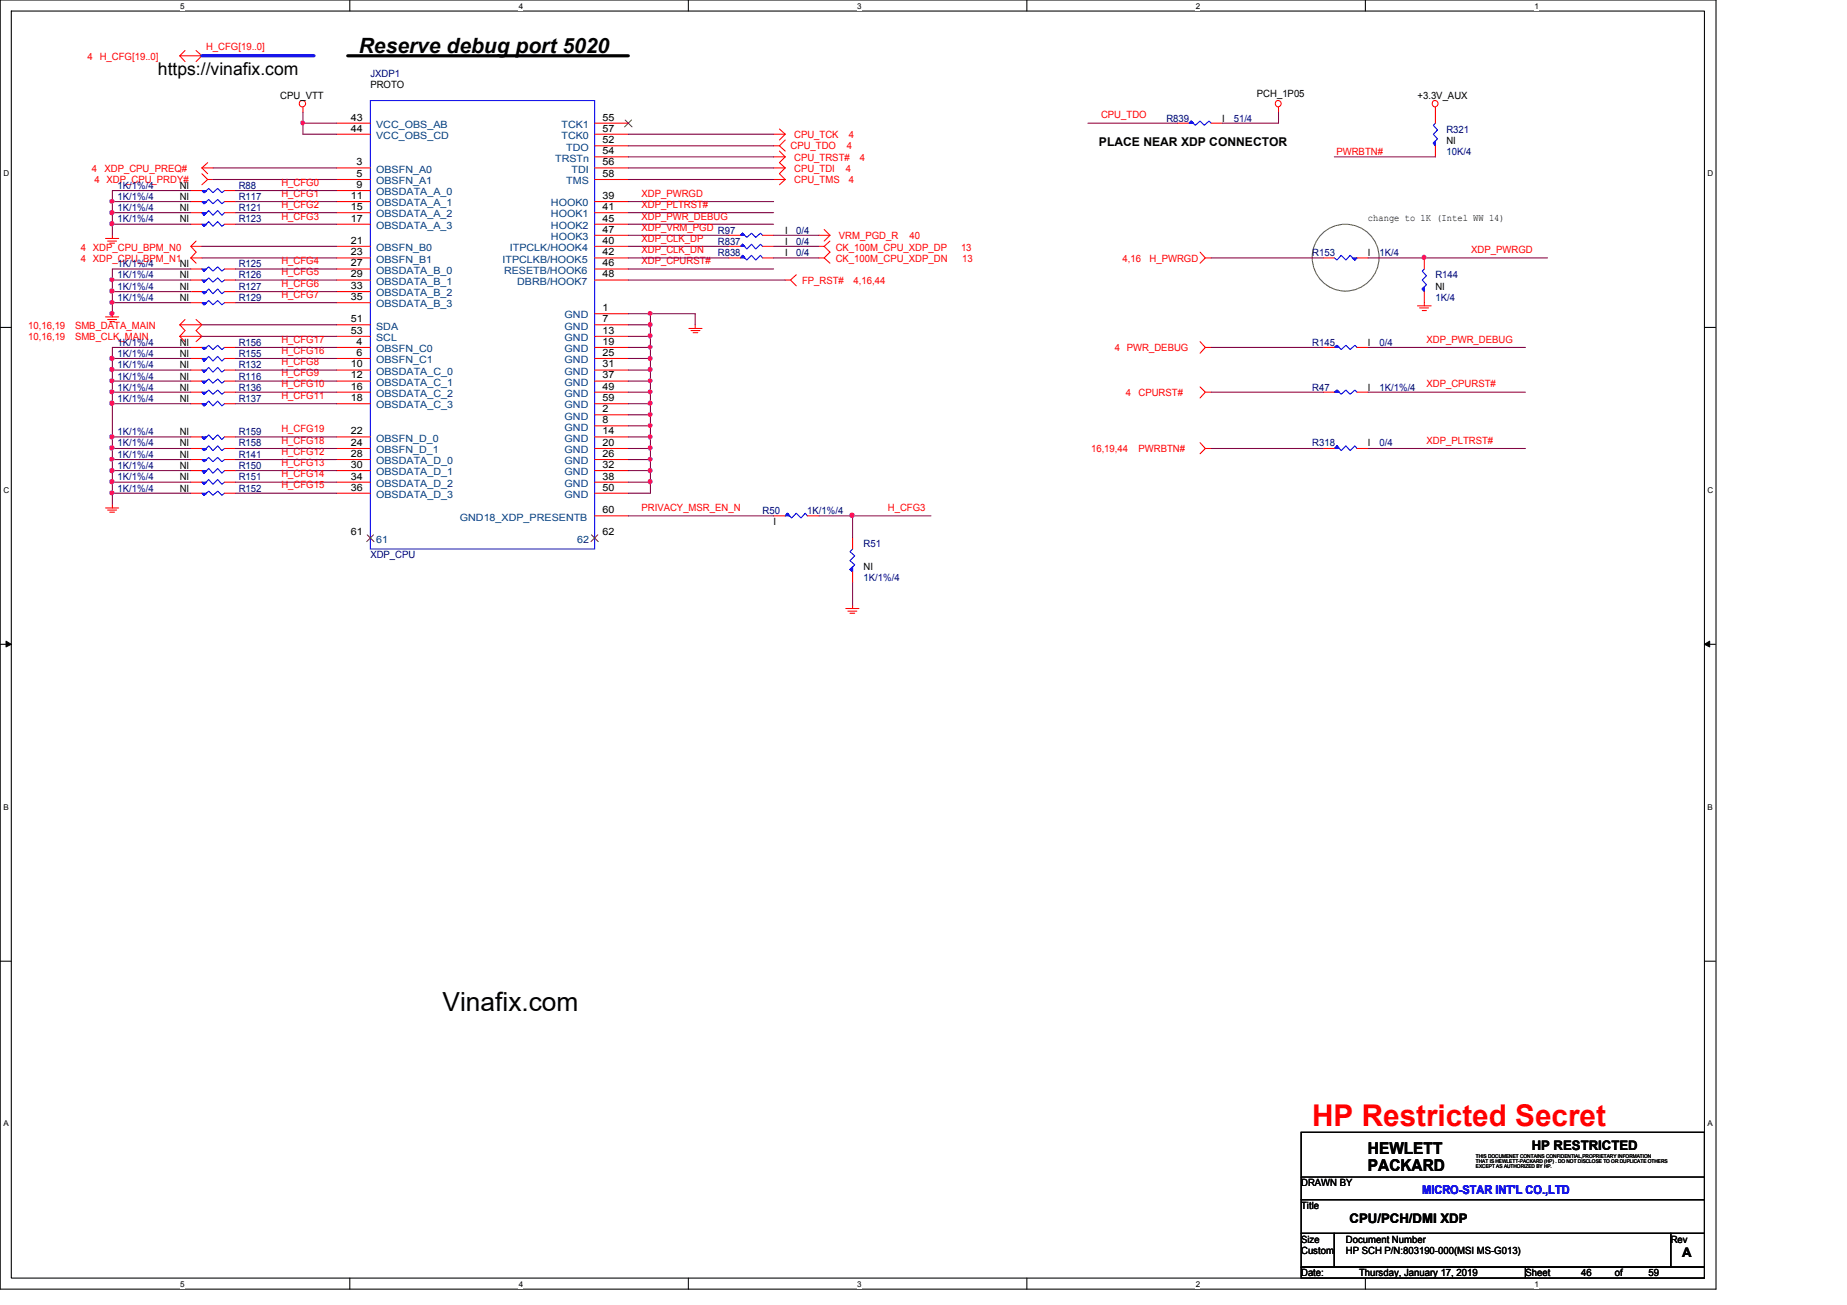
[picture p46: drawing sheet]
<svg xmlns="http://www.w3.org/2000/svg" width="297mm" height="210mm" viewBox="0 0 297 210" stroke-linecap="round" stroke-linejoin="round" font-family="sans-serif">
<defs><g id="words">
<text font-size="4.8" fill="#f00" x="211" y="181.2">HP Restricted Secret</text>
<text font-size="4.2" x="71.2" y="162.6">Vinafix.com</text>
<text font-size="3.4" x="57.7" y="8.6">Reserve debug port 5020</text>
<text font-size="2.8" x="25.4" y="12.1">https://vinafix.com</text>
<g font-size="2.6">
<text x="220" y="185.7">HEWLETT</text>
<text x="220" y="188.4">PACKARD</text>
</g>
<g font-size="2.1">
<text x="246.3" y="184.9">HP RESTRICTED</text>
<text x="217" y="196.8">CPU/PCH/DMI XDP</text>
<text x="270.5" y="202.2">A</text>
</g>
<text font-size="1.9" x="176.7" y="23.5">PLACE NEAR XDP CONNECTOR</text>
<text font-size="1.9" fill="#00f" x="228.7" y="192.1">MICRO-STAR INT'L CO.,LTD</text>
<g font-size="1.6" fill="#f00">
<text x="14.1" y="9.7">4 H_CFG[19..0]</text>
<text x="33.1" y="8">H_CFG[19..0]</text>
<text x="127.7" y="22.3">CPU_TCK</text>
<text x="136.5" y="22.3">4</text>
<text x="177.1" y="19">CPU_TDO</text>
<text x="14.8" y="27.7">4</text>
<text x="15.2" y="29.5">4 XDP_CPU_PRDY#</text>
<text x="16.8" y="27.7">XDP_CPU_PREQ#</text>
<text x="45.3" y="29.9">H_CFG0</text>
<text x="127.1" y="24">CPU_TDO</text>
<text x="127.7" y="25.8">CPU_TRST#</text>
<text x="127.7" y="27.7">CPU_TDI</text>
<text x="127.7" y="29.5">CPU_TMS</text>
<text x="136" y="27.7">4</text>
<text x="136.2" y="24">4</text>
<text x="136.5" y="29.5">4</text>
<text x="138.3" y="25.8">4</text>
<text x="214.9" y="24.9">PWRBTN#</text>
<text x="45.3" y="31.7">H_CFG1</text>
<text x="45.3" y="33.4">H_CFG2</text>
<text x="45.3" y="35.3">H_CFG3</text>
<text x="103.2" y="35.3">XDP_PWR_DEBUG</text>
<text x="103.2" y="31.7">XDP_PWRGD</text>
<text x="103.2" y="33.4">XDP_PLTRST#</text>
<text x="13" y="40.3">4 XDP_CPU_BPM_N0</text>
<text x="103.2" y="37.1">XDP_VRM_PGD</text>
<text x="103.2" y="38.9">XDP_CLK_DP</text>
<text x="103.2" y="40.7">XDP_CLK_DN</text>
<text x="134.4" y="40.3">CK_100M_CPU_XDP_DP</text>
<text x="134.9" y="38.4">VRM_PGD_R</text>
<text x="146.3" y="38.4">40</text>
<text x="154.6" y="40.3">13</text>
<text x="236.6" y="40.7">XDP_PWRGD</text>
<text x="13" y="42.1">4 XDP_CPU_BPM_N1</text>
<text x="45.3" y="44.3">H_CFG5</text>
<text x="45.3" y="46.1">H_CFG6</text>
<text x="45.3" y="42.5">H_CFG4</text>
<text x="45.3" y="47.9">H_CFG7</text>
<text x="103.2" y="42.5">XDP_CPURST#</text>
<text x="129" y="45.7">FP_RST#</text>
<text x="134.4" y="42.1">CK_100M_CPU_XDP_DN</text>
<text x="137.3" y="45.7">4,16,44</text>
<text x="154.7" y="42.1">13</text>
<text x="180.5" y="42.1">4,16</text>
<text x="184.9" y="42.1">H_PWRGD</text>
<text x="4.5" y="52.9">10,16,19</text>
<text x="12.1" y="52.9">SMB_DATA_MAIN</text>
<text x="4.5" y="54.7">10,16,19</text>
<text x="12.1" y="54.7">SMB_CLK_MAIN</text>
<text x="45.3" y="58.8">H_CFG8</text>
<text x="45.3" y="56.9">H_CFG16</text>
<text x="45.3" y="55.1">H_CFG17</text>
<text x="179.3" y="56.5">4 PWR_DEBUG</text>
<text x="229.4" y="55.1">XDP_PWR_DEBUG</text>
<text x="45.3" y="60.5">H_CFG9</text>
<text x="45.3" y="62.3">H_CFG10</text>
<text x="45.3" y="64.2">H_CFG11</text>
<text x="181.1" y="63.8">4</text>
<text x="183.1" y="63.8">CPURST#</text>
<text x="229.4" y="62.3">XDP_CPURST#</text>
<text x="45.3" y="71.4">H_CFG18</text>
<text x="45.3" y="69.5">H_CFG19</text>
<text x="229.4" y="71.4">XDP_PLTRST#</text>
<text x="45.3" y="74.9">H_CFG13</text>
<text x="45.3" y="76.8">H_CFG14</text>
<text x="45.3" y="73.2">H_CFG12</text>
<text x="175.5" y="72.7">16,19,44</text>
<text x="183.1" y="72.7">PWRBTN#</text>
<text x="45.3" y="78.6">H_CFG15</text>
<text x="103.2" y="82.2">PRIVACY_MSR_EN_N</text>
<text x="142.8" y="82.2">H_CFG3</text>
</g>
<g font-size="1.6">
<text x="45.1" y="15.9">CPU_VTT</text>
<text x="59.6" y="14.1">PROTO</text>
<text x="202.1" y="15.6">PCH_1P05</text>
<text x="228" y="15.9">+3.3V_AUX</text>
<text x="56.4" y="19.4">43</text>
<text x="56.4" y="21.2">44</text>
<text x="96.9" y="19.4">55</text>
<text x="96.9" y="21.2">57</text>
<text x="96.9" y="23">52</text>
<text x="196.6" y="19.6">I</text>
<text x="232.6" y="23.1">NI</text>
<text x="57.4" y="26.6">3</text>
<text x="57.4" y="28.4">5</text>
<text x="96.9" y="24.8">54</text>
<text x="96.9" y="28.4">58</text>
<text x="96.9" y="26.6">56</text>
<text x="28.9" y="30.4">NI</text>
<text x="28.9" y="32.2">NI</text>
<text x="28.9" y="34">NI</text>
<text x="28.9" y="35.7">NI</text>
<text x="56.4" y="32">11</text>
<text x="56.4" y="33.8">15</text>
<text x="56.4" y="35.6">17</text>
<text x="57.4" y="30.2">9</text>
<text x="96.9" y="32">39</text>
<text x="96.9" y="33.8">41</text>
<text x="96.9" y="35.6">45</text>
<text x="220" y="35.6">change to 1K (Intel WW 14)</text>
<text x="56.4" y="39.2">21</text>
<text x="56.4" y="41.1">23</text>
<text x="96.9" y="37.4">47</text>
<text x="96.9" y="39.2">40</text>
<text x="96.9" y="41.1">42</text>
<text x="126.3" y="37.6">I</text>
<text x="126.3" y="41.1">I</text>
<text x="126.3" y="39.4">I</text>
<text x="220" y="41.1">I</text>
<text x="28.9" y="43">NI</text>
<text x="28.9" y="44.8">NI</text>
<text x="28.9" y="46.6">NI</text>
<text x="56.4" y="42.8">27</text>
<text x="56.4" y="44.6">29</text>
<text x="56.4" y="46.5">33</text>
<text x="96.9" y="44.6">48</text>
<text x="96.9" y="42.8">46</text>
<text x="230.8" y="46.6">NI</text>
<text x="28.9" y="48.4">NI</text>
<text x="56.4" y="51.8">51</text>
<text x="56.4" y="53.7">53</text>
<text x="56.4" y="48.3">35</text>
<text x="96.9" y="50">1</text>
<text x="96.9" y="51.8">7</text>
<text x="96.9" y="53.7">13</text>
<text x="28.9" y="55.6">NI</text>
<text x="28.9" y="57.4">NI</text>
<text x="28.9" y="59.2">NI</text>
<text x="56.4" y="59.1">10</text>
<text x="57.4" y="55.5">4</text>
<text x="57.4" y="57.2">6</text>
<text x="96.9" y="55.5">19</text>
<text x="96.9" y="57.2">25</text>
<text x="96.9" y="59.1">31</text>
<text x="220" y="55.6">I</text>
<text x="28.9" y="61">NI</text>
<text x="28.9" y="64.6">NI</text>
<text x="28.9" y="62.8">NI</text>
<text x="56.4" y="60.9">12</text>
<text x="56.4" y="62.7">16</text>
<text x="56.4" y="64.5">18</text>
<text x="96.9" y="60.9">37</text>
<text x="96.9" y="62.7">49</text>
<text x="96.9" y="64.5">59</text>
<text x="220" y="62.8">I</text>
<text x="28.9" y="71.8">NI</text>
<text x="28.9" y="70">NI</text>
<text x="56.4" y="69.8">22</text>
<text x="56.4" y="71.7">24</text>
<text x="96.9" y="66.3">2</text>
<text x="96.9" y="68.1">8</text>
<text x="96.9" y="69.8">14</text>
<text x="96.9" y="71.7">20</text>
<text x="220" y="71.8">I</text>
<text x="28.9" y="73.7">NI</text>
<text x="28.9" y="75.4">NI</text>
<text x="28.9" y="77.2">NI</text>
<text x="56.4" y="73.5">28</text>
<text x="56.4" y="75.3">30</text>
<text x="56.4" y="77.1">34</text>
<text x="96.9" y="73.5">26</text>
<text x="96.9" y="75.3">32</text>
<text x="96.9" y="77.1">38</text>
<text x="28.9" y="79.1">NI</text>
<text x="56.4" y="78.9">36</text>
<text x="96.9" y="78.9">50</text>
<text x="96.9" y="82.5">60</text>
<text x="56.4" y="86.1">61</text>
<text x="96.9" y="86.1">62</text>
<text x="124.4" y="84.5">I</text>
<text x="138.9" y="91.7">NI</text>
<text x="209.3" y="190.8">DRAWN BY</text>
<text x="209.2" y="194.5">Title</text>
<text x="209.2" y="199.9">Size</text>
<text x="209.3" y="201.7">Custom</text>
<text x="216.4" y="199.9">Document Number</text>
<text x="216.4" y="201.7">HP SCH P/N:803190-000(MSI MS-G013)</text>
<text x="268.7" y="199.9">Rev</text>
<text x="209.3" y="205.3">Date:</text>
<text x="218.6" y="205.3">Thursday, January 17, 2019</text>
<text x="245.3" y="205.3">Sheet</text>
<text x="254.3" y="205.3">46</text>
<text x="259.7" y="205.3">of</text>
<text x="265.1" y="205.3">59</text>
</g>
<g font-size="1.6" fill="#000080">
<text x="59.6" y="12.4">JXDP1</text>
<text x="187.6" y="19.6">R839</text>
<text x="198.4" y="19.6">51/4</text>
<text x="232.6" y="21.3">R321</text>
<text x="232.6" y="25">10K/4</text>
<text x="18.9" y="30.4">1K/1%/4</text>
<text x="18.9" y="32.2">1K/1%/4</text>
<text x="18.9" y="34">1K/1%/4</text>
<text x="18.9" y="35.7">1K/1%/4</text>
<text x="38.4" y="30.4">R88</text>
<text x="38.4" y="32.2">R117</text>
<text x="38.4" y="34">R121</text>
<text x="38.4" y="35.7">R123</text>
<text x="115.4" y="37.6">R97</text>
<text x="115.4" y="41.1">R838</text>
<text x="115.4" y="39.4">R837</text>
<text x="128.1" y="37.6">0/4</text>
<text x="128.1" y="41.1">0/4</text>
<text x="128.1" y="39.4">0/4</text>
<text x="211" y="41.1">R153</text>
<text x="221.9" y="41.1">1K/4</text>
<text x="18.9" y="43">1K/1%/4</text>
<text x="18.9" y="44.8">1K/1%/4</text>
<text x="18.9" y="46.6">1K/1%/4</text>
<text x="38.4" y="43">R125</text>
<text x="38.4" y="44.8">R126</text>
<text x="38.4" y="46.6">R127</text>
<text x="230.8" y="44.8">R144</text>
<text x="18.9" y="48.4">1K/1%/4</text>
<text x="38.4" y="48.4">R129</text>
<text x="230.8" y="48.4">1K/4</text>
<text x="18.9" y="55.6">1K/1%/4</text>
<text x="18.9" y="57.4">1K/1%/4</text>
<text x="18.9" y="59.2">1K/1%/4</text>
<text x="38.4" y="55.6">R156</text>
<text x="38.4" y="57.4">R155</text>
<text x="38.4" y="59.2">R132</text>
<text x="211" y="55.6">R145</text>
<text x="221.9" y="55.6">0/4</text>
<text x="18.9" y="61">1K/1%/4</text>
<text x="18.9" y="64.6">1K/1%/4</text>
<text x="18.9" y="62.8">1K/1%/4</text>
<text x="38.4" y="61">R116</text>
<text x="38.4" y="64.6">R137</text>
<text x="38.4" y="62.8">R136</text>
<text x="211" y="62.8">R47</text>
<text x="221.9" y="62.8">1K/1%/4</text>
<text x="18.9" y="71.8">1K/1%/4</text>
<text x="18.9" y="70">1K/1%/4</text>
<text x="38.4" y="71.8">R158</text>
<text x="38.4" y="70">R159</text>
<text x="211" y="71.8">R318</text>
<text x="221.9" y="71.8">0/4</text>
<text x="18.9" y="73.7">1K/1%/4</text>
<text x="18.9" y="75.4">1K/1%/4</text>
<text x="18.9" y="77.2">1K/1%/4</text>
<text x="38.4" y="73.7">R141</text>
<text x="38.4" y="75.4">R150</text>
<text x="38.4" y="77.2">R151</text>
<text x="18.9" y="79.1">1K/1%/4</text>
<text x="38.4" y="79.1">R152</text>
<text x="122.6" y="82.6">R50</text>
<text x="129.8" y="82.6">1K/1%/4</text>
<text x="59.6" y="89.8">XDP_CPU</text>
<text x="138.9" y="88.1">R51</text>
<text x="138.9" y="93.5">1K/1%/4</text>
</g>
<g font-size="1.6" fill="#004080">
<text x="60.5" y="20.6">VCC_OBS_AB</text>
<text x="60.5" y="22.4">VCC_OBS_CD</text>
<text x="90.3" y="20.6">TCK1</text>
<text x="90.3" y="22.4">TCK0</text>
<text x="60.5" y="27.8">OBSFN_A0</text>
<text x="60.5" y="29.6">OBSFN_A1</text>
<text x="89.3" y="26">TRSTn</text>
<text x="91.1" y="24.2">TDO</text>
<text x="91.1" y="29.6">TMS</text>
<text x="91.9" y="27.8">TDI</text>
<text x="60.5" y="31.4">OBSDATA_A_0</text>
<text x="60.5" y="33.2">OBSDATA_A_1</text>
<text x="60.5" y="35">OBSDATA_A_2</text>
<text x="88.6" y="33.2">HOOK0</text>
<text x="88.6" y="35">HOOK1</text>
<text x="60.5" y="36.8">OBSDATA_A_3</text>
<text x="60.5" y="40.4">OBSFN_B0</text>
<text x="82" y="40.4">ITPCLK/HOOK4</text>
<text x="88.6" y="36.8">HOOK2</text>
<text x="88.6" y="38.6">HOOK3</text>
<text x="60.5" y="42.2">OBSFN_B1</text>
<text x="60.5" y="44">OBSDATA_B_0</text>
<text x="60.5" y="45.8">OBSDATA_B_1</text>
<text x="60.5" y="47.7">OBSDATA_B_2</text>
<text x="80.8" y="42.2">ITPCLKB/HOOK5</text>
<text x="81.1" y="44">RESETB/HOOK6</text>
<text x="83.2" y="45.8">DBRB/HOOK7</text>
<text x="60.5" y="53">SDA</text>
<text x="60.5" y="49.4">OBSDATA_B_3</text>
<text x="90.8" y="51.2">GND</text>
<text x="90.8" y="53">GND</text>
<text x="60.5" y="54.9">SCL</text>
<text x="60.5" y="56.6">OBSFN_C0</text>
<text x="60.5" y="58.4">OBSFN_C1</text>
<text x="90.8" y="54.9">GND</text>
<text x="90.8" y="56.6">GND</text>
<text x="90.8" y="58.4">GND</text>
<text x="60.5" y="60.3">OBSDATA_C_0</text>
<text x="60.5" y="62.1">OBSDATA_C_1</text>
<text x="60.5" y="63.8">OBSDATA_C_2</text>
<text x="60.5" y="65.7">OBSDATA_C_3</text>
<text x="90.8" y="60.3">GND</text>
<text x="90.8" y="62.1">GND</text>
<text x="90.8" y="63.8">GND</text>
<text x="90.8" y="65.7">GND</text>
<text x="60.5" y="71">OBSFN_D_0</text>
<text x="90.8" y="67.5">GND</text>
<text x="90.8" y="69.3">GND</text>
<text x="90.8" y="71">GND</text>
<text x="60.5" y="72.9">OBSFN_D_1</text>
<text x="60.5" y="74.7">OBSDATA_D_0</text>
<text x="60.5" y="76.5">OBSDATA_D_1</text>
<text x="90.8" y="72.9">GND</text>
<text x="90.8" y="74.7">GND</text>
<text x="90.8" y="76.5">GND</text>
<text x="60.5" y="78.3">OBSDATA_D_2</text>
<text x="60.5" y="80.1">OBSDATA_D_3</text>
<text x="74" y="83.7">GND18_XDP_PRESENTB</text>
<text x="90.8" y="78.3">GND</text>
<text x="90.8" y="80.1">GND</text>
<text x="60.5" y="87.3">61</text>
<text x="92.8" y="87.3">62</text>
</g>
<g font-size="1.3">
<text x="29" y="1.4">5</text>
<text x="83.4" y="1.4">4</text>
<text x="137.9" y="1.4">3</text>
<text x="192.3" y="1.4">2</text>
<text x="246.8" y="1.4">1</text>
<text x=".5" y="28.4">D</text>
<text x="274.6" y="28.4">D</text>
<text x=".5" y="79.2">C</text>
<text x="274.6" y="79.2">C</text>
<text x=".5" y="130.2">B</text>
<text x="274.6" y="130.2">B</text>
<text x=".5" y="181.2">A</text>
<text x="274.6" y="181.2">A</text>
<text x="29" y="207">5</text>
<text x="83.4" y="207">4</text>
<text x="137.9" y="207">3</text>
<text x="192.3" y="207">2</text>
<text x="246.8" y="207">1</text>
</g>
<g font-size=".8">
<text x="237.4" y="186.2">THIS DOCUMENET CONTAINS CONFIDENTIAL,PROPRIETARY INFORMATION</text>
<text x="237.4" y="187">THAT IS HEWLETT-PACKARD (HP) ... DO NOT DISCLOSE TO OR DUPLICATE OTHERS</text>
<text x="237.4" y="187.9">EXCEPT AS AUTHORIZED BY HP.</text>
<text x="237.4" y="187">THAT IS HEWLETT-PACKARD (HP)</text>
<text x="250.6" y="187">DO NOT DISCLOSE TO OR DUPLICATE OTHERS</text>
</g>
</g></defs>
<path d="M0 0h276v207.4h-276zM1.8 1.8h272.3v203.8h-272.3z" fill="none" stroke="#000" stroke-width=".17"/>
<g fill="#fff">
<path d="M29 .3h.7v1.4h-.7z"/>
<path d="M29 205.8h.7v1.5h-.7z"/>
</g>
<path d="M56.3 0v1.8M56.3 205.6v1.8" fill="none" stroke="#000" stroke-width=".17"/>
<g fill="#fff">
<path d="M83.4 .3h.7v1.4h-.7z"/>
<path d="M83.4 205.8h.7v1.5h-.7z"/>
</g>
<path d="M110.7 0v1.8M110.7 205.6v1.8" fill="none" stroke="#000" stroke-width=".17"/>
<g fill="#fff">
<path d="M137.9 .3h.7v1.4h-.7z"/>
<path d="M137.9 205.8h.7v1.5h-.7z"/>
</g>
<path d="M165.1 0v1.8M165.1 205.6v1.8" fill="none" stroke="#000" stroke-width=".17"/>
<g fill="#fff">
<path d="M192.3 .3h.7v1.4h-.7z"/>
<path d="M192.3 205.8h.7v1.5h-.7z"/>
</g>
<path d="M219.6 0v1.8M219.6 205.6v1.8" fill="none" stroke="#000" stroke-width=".17"/>
<g fill="#fff">
<path d="M246.8 .3h.6v1.4h-.6z"/>
<path d="M246.8 205.8h.6v1.5h-.6z"/>
<path d="M.5 27.2h1v1.4h-1z"/>
<path d="M274.6 27.2h1v1.4h-1z"/>
<path d="M.5 78.1h1v1.4h-1z"/>
<path d="M274.6 78.1h1v1.4h-1z"/>
</g>
<path d="M0 52.7h1.8M274.1 52.7h1.8" fill="none" stroke="#000" stroke-width=".17"/>
<g fill="#fff">
<path d="M.5 129h.9v1.5h-.9z"/>
<path d="M274.6 129h.9v1.5h-.9z"/>
</g>
<path d="M0 103.6h1.8M274.1 103.6h1.8" fill="none" stroke="#000" stroke-width=".17"/>
<path d="M1 103.1l.8 .5-.8 .5zM274.1 103.6l.9-.5v1z" fill="#000"/>
<path d="M1 103.1l.8 .5-.8 .5zM274.1 103.6l.9-.5v1z" fill="none" stroke="#000" stroke-width=".16"/>
<g fill="#fff">
<path d="M.5 180h.8v1.4h-.8z"/>
<path d="M274.6 180h.8v1.4h-.8z"/>
</g>
<path d="M0 154.6h1.8M274.1 154.6h1.8M209.3 182.1h64.8v10.9h-64.8zM209.3 193h64.8v5.4h-64.8zM209.3 198.4h5.3v5.4h-5.3zM209.3 189.3h64.8M214.6 198.4h54.1v5.4h-54.1zM268.7 198.4h5.4v5.4h-5.4zM209.3 203.8h36v1.8h-36zM245.3 203.8h28.8v1.8h-28.8z" fill="none" stroke="#000" stroke-width=".17"/>
<path d="M55.9 9h45.1" fill="none" stroke="#000" stroke-width=".51"/>
<circle cx="216.4" cy="41.4" r="5.4" fill="none" stroke="#808000" stroke-width=".17"/>
<g fill="none" stroke="#f00" stroke-width=".17">
<path d="M28.9 9l.9 .9M28.9 9h3.6M29.8 8.1l-.9 .9M31.5 8.1l1 .9-1 .9M48.7 17.3v.7M205.6 17.3v.7M230.8 17.3v.7M17 38.4h2.1M17.3 38.8h1.5M17.7 39.1h.7M18.1 37.8v.6M30.7 39.6h1.8"/>
<path d="M30.7 39.6l.8 1-.8 .9M31.5 38.8l-.8 .8M32.5 27.9l.9 1-.9 .8M32.5 27h1.7M32.5 27l.9 .9M33.4 26.2l-.9 .8M33.4 28.9h.8M124.4 23.5h.9M124.4 21.6h1.9M124.4 25.2h1.9M124.4 27h1.9M124.4 28.9h1.9"/>
<path d="M125.3 20.7l1 .9M125.3 24.3l1 .9M126.3 22.5l-1 1 1 .8M126.3 21.6l-1 .9M126.3 25.2l-1 1 1 .8M126.3 27l-1 .9 1 1M126.3 28.9l-1 .8M131.7 39.6h.8M131.7 37.8h1.8M132.5 36.9l1 .9M133.5 37.8l-1 1M133.5 38.8l-1 .8 1 1-1 .9 1 .8"/>
<path d="M17 51h2.1M17.3 51.4h1.5M17.7 51.7h.7M18.1 50.5v.5M28.9 52.2l.9 1-.9 .9M28.9 54.1l.9 .9M28.9 52.2h3.6M28.9 54.1h3.6M29.8 51.4l-.9 .8M30.7 41.5h1.8M30.7 41.5l.8 .8M31.5 51.4l1 .8-1 1 1 .9-1 .9"/>
<path d="M110.8 52.8h2.1M111.1 53.2h1.5M111.5 53.5h.7M111.8 52.2v.6M126.3 45h.8M128.1 44.2l-1 .8 1 1M131.7 41.5h.8M193 40.6l.8 .9-.8 .8M193 55l.8 .9-.8 .9M193.8 41.5h1M193.8 55.9h1M228 49.2h2.2"/>
<path d="M228.3 49.5h1.4M228.7 50h.7M229.1 48.7v.5M193 62.2l.8 .9-.8 .9M193 71.2l.8 .9-.8 .9M193.8 63.1h1M193.8 72.1h1M17 81.7h2.1M17.3 82h1.5M17.7 82.4h.7M18.1 81.1v.6M136 97.9h2.1"/>
<path d="M136.4 98.3h1.4M136.7 98.6h.8M137.1 97.4v.5"/>
<circle cx="48.6" cy="16.7" r=".52"/>
<circle cx="205.5" cy="16.7" r=".5"/>
<circle cx="230.8" cy="16.7" r=".5"/>
</g>
<path d="M32.5 55.9l.3 .3 .8-.7 .6 .7 .8-.7 .7 .7 .4-.3" fill="none" stroke="#00f" stroke-width=".17"/>
<path d="M32.5 55.9h.7l-.4 .3 .4-.3-.4 .3z" fill-rule="evenodd" fill="#00f"/>
<path d="M32.5 55.9h.7l-.4 .3 .4-.3-.4 .3zM214.6 63.1l.4-.4 .7 .7 .8-.7 .6 .7 .8-.7 .3 .4" fill="none" stroke="#00f" stroke-width=".17"/>
<path d="M30.7 55.9h1.8M36.1 55.9h1.8" fill="none" stroke="#f00" stroke-width=".17"/>
<path d="M214.6 63.1l.4-.4 .4 .4-.4-.4 .4 .4z" fill-rule="evenodd" fill="#00f"/>
<path d="M32.5 30.7l.3 .3 .8-.7 .6 .7 .8-.7 .7 .7 .4-.3M214.6 63.1l.4-.4 .4 .4-.4-.4 .4 .4z" fill="none" stroke="#00f" stroke-width=".17"/>
<path d="M212.8 63.1h1.8M218.2 63.1h1.8" fill="none" stroke="#f00" stroke-width=".17"/>
<path d="M32.5 30.7h.7l-.4 .3 .4-.3-.4 .3z" fill-rule="evenodd" fill="#00f"/>
<path d="M32.5 30.7h.7l-.4 .3 .4-.3-.4 .3zM32.5 73.9l.3 .4 .8-.7 .6 .7 .8-.7 .7 .7 .4-.4" fill="none" stroke="#00f" stroke-width=".17"/>
<path d="M30.7 30.7h1.8M36.1 30.7h1.8" fill="none" stroke="#f00" stroke-width=".17"/>
<path d="M32.5 73.9h.7l-.4 .4 .4-.4-.4 .4z" fill-rule="evenodd" fill="#00f"/>
<path d="M214.6 41.5l.4 .3 .7-.7 .8 .7 .6-.7 .8 .7 .3-.3M32.5 73.9h.7l-.4 .4 .4-.4-.4 .4z" fill="none" stroke="#00f" stroke-width=".17"/>
<path d="M30.7 73.9h1.8M36.1 73.9h1.8" fill="none" stroke="#f00" stroke-width=".17"/>
<path d="M217.5 41.5h.7l-.3 .3z" fill-rule="evenodd" fill="#00f"/>
<path d="M32.5 32.4l.3 .4 .8-.7 .6 .7 .8-.7 .7 .7 .4-.4M217.5 41.5h.7l-.3 .3z" fill="none" stroke="#00f" stroke-width=".17"/>
<path d="M212.8 41.5h1.8M218.2 41.5h1.8" fill="none" stroke="#f00" stroke-width=".17"/>
<path d="M32.5 32.4h.7l-.4 .4 .4-.4-.4 .4z" fill-rule="evenodd" fill="#00f"/>
<path d="M32.5 32.4h.7l-.4 .4 .4-.4-.4 .4zM119.1 37.8l.3-.3 .7 .7 .8-.7 .6 .7 .8-.7 .3 .3" fill="none" stroke="#00f" stroke-width=".17"/>
<path d="M30.7 32.4h1.8M36.1 32.4h1.8" fill="none" stroke="#f00" stroke-width=".17"/>
<path d="M119.1 37.8l.3-.3 .4 .3-.4-.3 .4 .3z" fill-rule="evenodd" fill="#00f"/>
<path d="M119.1 37.8l.3-.3 .4 .3-.4-.3 .4 .3zM32.5 75.7l.3 .4 .8-.7 .6 .7 .8-.7 .7 .7 .4-.4" fill="none" stroke="#00f" stroke-width=".17"/>
<path d="M117.2 37.8h1.9M122.6 37.8h1.8" fill="none" stroke="#f00" stroke-width=".17"/>
<path d="M32.5 75.7h.7l-.4 .4 .4-.4-.4 .4z" fill-rule="evenodd" fill="#00f"/>
<path d="M191.2 19.8l.4-.3 .6 .7 .8-.7 .7 .7 .7-.7 .4 .3M32.5 75.7h.7l-.4 .4 .4-.4-.4 .4z" fill="none" stroke="#00f" stroke-width=".17"/>
<path d="M30.7 75.7h1.8M36.1 75.7h1.8" fill="none" stroke="#f00" stroke-width=".17"/>
<path d="M191.6 19.5l.3 .3h-.7l.4-.3 .3 .3z" fill-rule="evenodd" fill="#00f"/>
<path d="M191.6 19.5l.3 .3h-.7l.4-.3 .3 .3zM32.5 72.1l.3 .4 .8-.8 .6 .8 .8-.8 .7 .8 .4-.4" fill="none" stroke="#00f" stroke-width=".17"/>
<path d="M189.4 19.8h1.8M194.8 19.8h1.8" fill="none" stroke="#f00" stroke-width=".17"/>
<path d="M32.5 72.1h.7l-.4 .4 .4-.4-.4 .4z" fill-rule="evenodd" fill="#00f"/>
<path d="M59.6 16.2h36v72.1h-36zM32.5 77.6l.3 .3 .8-.8 .6 .8 .8-.8 .7 .8 .4-.3M32.5 72.1h.7l-.4 .4 .4-.4-.4 .4z" fill="none" stroke="#00f" stroke-width=".17"/>
<g fill="none" stroke="#f00" stroke-width=".17">
<path d="M54.1 19.8h5.5M95.6 19.8h5.4M54.1 21.6h5.5M54.1 27h5.5M54.1 28.9h5.5M54.1 30.7h5.5M54.1 32.4h5.5M54.1 34.2h5.5M54.1 36.1h5.5M54.1 39.6h5.5M95.6 21.6h5.4M95.6 23.5h5.4"/>
<path d="M95.6 25.2h5.4M95.6 27h5.4M95.6 28.9h5.4M95.6 32.4h5.4M95.6 34.2h5.4M95.6 36.1h5.4M95.6 37.8h5.4M95.6 39.6h5.4M54.1 52.2h5.5M54.1 54.1h5.5M54.1 41.5h5.5M54.1 43.3h5.5"/>
<path d="M54.1 45h5.5M54.1 46.9h5.5M54.1 48.7h5.5M54.1 55.9h5.5M54.1 57.7h5.5M54.1 59.5h5.5M95.6 41.5h5.4M95.6 43.3h5.4M95.6 45h5.4M95.6 50.5h5.4M95.6 52.2h5.4M95.6 54.1h5.4"/>
<path d="M95.6 55.9h5.4M95.6 57.7h5.4M95.6 59.5h5.4M30.7 72.1h1.8M36.1 72.1h1.8M54.1 61.3h5.5M54.1 63.1h5.5M54.1 64.9h5.5M54.1 70.3h5.5M54.1 72.1h5.5M54.1 73.9h5.5M54.1 75.7h5.5"/>
<path d="M54.1 77.6h5.5M54.1 79.3h5.5M95.6 61.3h5.4M95.6 63.1h5.4M95.6 64.9h5.4M95.6 66.7h5.4M95.6 68.5h5.4M95.6 70.3h5.4M95.6 72.1h5.4M95.6 73.9h5.4M95.6 75.7h5.4M95.6 77.6h5.4"/>
<path d="M95.6 79.3h5.4M59.6 86.5h.1M95.6 83h5.4M95.6 86.5h.1"/>
</g>
<path d="M100.5 19.3l1.1 1.1M101.6 19.3l-1.1 1.1M59.1 86l1.1 1.1M60.1 86l-1.1 1.1M95.1 86l1.1 1.1M96.1 86l-1.1 1.1" fill="none" stroke="#804000" stroke-width=".16"/>
<path d="M32.5 77.6h.7l-.4 .3 .4-.3-.4 .3z" fill-rule="evenodd" fill="#00f"/>
<path d="M32.5 34.2l.3 .4 .8-.7 .6 .7 .8-.7 .7 .7 .4-.4M32.5 77.6h.7l-.4 .3 .4-.3-.4 .3z" fill="none" stroke="#00f" stroke-width=".17"/>
<path d="M30.7 77.6h1.8M36.1 77.6h1.8" fill="none" stroke="#f00" stroke-width=".17"/>
<path d="M32.5 34.2h.7l-.4 .4 .4-.4-.4 .4z" fill-rule="evenodd" fill="#00f"/>
<path d="M32.5 34.2h.7l-.4 .4 .4-.4-.4 .4zM214.6 72.1l.4-.4 .7 .8 .8-.8 .6 .8 .8-.8 .3 .4" fill="none" stroke="#00f" stroke-width=".17"/>
<path d="M30.7 34.2h1.8M36.1 34.2h1.8" fill="none" stroke="#f00" stroke-width=".17"/>
<path d="M214.6 72.1l.4-.4 .4 .4-.4-.4 .4 .4z" fill-rule="evenodd" fill="#00f"/>
<path d="M214.6 55.9l.4-.4 .7 .7 .8-.7 .6 .7 .8-.7 .3 .4M214.6 72.1l.4-.4 .4 .4-.4-.4 .4 .4z" fill="none" stroke="#00f" stroke-width=".17"/>
<path d="M212.8 72.1h1.8M218.2 72.1h1.8" fill="none" stroke="#f00" stroke-width=".17"/>
<path d="M214.6 55.9l.4-.4 .4 .4-.4-.4 .4 .4z" fill-rule="evenodd" fill="#00f"/>
<path d="M32.5 43.3l.3 .3 .8-.7 .6 .7 .8-.7 .7 .7 .4-.3M214.6 55.9l.4-.4 .4 .4-.4-.4 .4 .4z" fill="none" stroke="#00f" stroke-width=".17"/>
<path d="M212.8 55.9h1.8M218.2 55.9h1.8" fill="none" stroke="#f00" stroke-width=".17"/>
<path d="M32.5 43.3h.7l-.4 .3 .4-.3-.4 .3z" fill-rule="evenodd" fill="#00f"/>
<path d="M32.5 43.3h.7l-.4 .3 .4-.3-.4 .3zM229.1 43.3l-.4 .3 .7 .8-.7 .6 .7 .8-.7 .7 .4 .4" fill="none" stroke="#00f" stroke-width=".17"/>
<path d="M30.7 43.3h1.8M36.1 43.3h1.8" fill="none" stroke="#f00" stroke-width=".17"/>
<path d="M228.7 46.5l.4-.4v.8l-.4-.4 .4-.4z" fill-rule="evenodd" fill="#00f"/>
<path d="M228.7 46.5l.4-.4v.8l-.4-.4 .4-.4zM32.5 79.3l.3 .4 .8-.7 .6 .7 .8-.7 .7 .7 .4-.4" fill="none" stroke="#00f" stroke-width=".17"/>
<path d="M229.1 46.9v1.8M229.1 41.5v1.8" fill="none" stroke="#f00" stroke-width=".17"/>
<path d="M32.5 79.3h.7l-.4 .4 .4-.4-.4 .4z" fill-rule="evenodd" fill="#00f"/>
<path d="M32.5 36.1l.3 .3 .8-.8 .6 .8 .8-.8 .7 .8 .4-.3M32.5 79.3h.7l-.4 .4 .4-.4-.4 .4z" fill="none" stroke="#00f" stroke-width=".17"/>
<path d="M30.7 79.3h1.8M36.1 79.3h1.8" fill="none" stroke="#f00" stroke-width=".17"/>
<path d="M32.5 36.1h.7l-.4 .3 .4-.3-.4 .3z" fill-rule="evenodd" fill="#00f"/>
<path d="M32.5 36.1h.7l-.4 .3 .4-.3-.4 .3zM32.5 45l.3 .4 .8-.7 .6 .7 .8-.7 .7 .7 .4-.4" fill="none" stroke="#00f" stroke-width=".17"/>
<path d="M30.7 36.1h1.8M36.1 36.1h1.8" fill="none" stroke="#f00" stroke-width=".17"/>
<path d="M32.5 45h.7l-.4 .4 .4-.4-.4 .4z" fill-rule="evenodd" fill="#00f"/>
<path d="M230.8 19.8l-.3 .4 .7 .7-.7 .7 .7 .8-.7 .6 .3 .5M32.5 45h.7l-.4 .4 .4-.4-.4 .4z" fill="none" stroke="#00f" stroke-width=".17"/>
<path d="M30.7 45h1.8M36.1 45h1.8" fill="none" stroke="#f00" stroke-width=".17"/>
<path d="M230.5 23l.3-.3v.8l-.3-.5 .3-.3z" fill-rule="evenodd" fill="#00f"/>
<path d="M230.5 23l.3-.3v.8l-.3-.5 .3-.3zM32.5 70.3l.3 .4 .8-.8 .6 .8 .8-.8 .7 .8 .4-.4" fill="none" stroke="#00f" stroke-width=".17"/>
<path d="M230.8 18v1.8M230.8 23.5v1.7" fill="none" stroke="#f00" stroke-width=".17"/>
<path d="M32.5 70.3h.7l-.4 .4 .4-.4-.4 .4z" fill-rule="evenodd" fill="#00f"/>
<path d="M32.5 61.3l.3 .3 .8-.6 .6 .6 .8-.6 .7 .6 .4-.3M32.5 70.3h.7l-.4 .4 .4-.4-.4 .4z" fill="none" stroke="#00f" stroke-width=".17"/>
<path d="M30.7 70.3h1.8M36.1 70.3h1.8" fill="none" stroke="#f00" stroke-width=".17"/>
<path d="M32.5 61.3h.7l-.4 .3 .4-.3-.4 .3z" fill-rule="evenodd" fill="#00f"/>
<path d="M32.5 57.7l.3 .4 .8-.8 .6 .8 .8-.8 .7 .8 .4-.4M32.5 61.3h.7l-.4 .3 .4-.3-.4 .3z" fill="none" stroke="#00f" stroke-width=".17"/>
<path d="M30.7 61.3h1.8M36.1 61.3h1.8" fill="none" stroke="#f00" stroke-width=".17"/>
<path d="M32.5 57.7h.7l-.4 .4 .4-.4-.4 .4z" fill-rule="evenodd" fill="#00f"/>
<path d="M32.5 46.9l.3 .3 .8-.7 .6 .7 .8-.7 .7 .7 .4-.3M32.5 57.7h.7l-.4 .4 .4-.4-.4 .4z" fill="none" stroke="#00f" stroke-width=".17"/>
<path d="M30.7 57.7h1.8M36.1 57.7h1.8" fill="none" stroke="#f00" stroke-width=".17"/>
<path d="M32.5 46.9h.7l-.4 .3 .4-.3-.4 .3z" fill-rule="evenodd" fill="#00f"/>
<path d="M32.5 46.9h.7l-.4 .3 .4-.3-.4 .3zM119.1 41.5l.3-.4 .7 .7 .8-.7 .6 .7 .8-.7 .3 .4" fill="none" stroke="#00f" stroke-width=".17"/>
<path d="M30.7 46.9h1.8M36.1 46.9h1.8" fill="none" stroke="#f00" stroke-width=".17"/>
<path d="M119.4 41.1l.4 .4h-.7l.3-.4 .4 .4z" fill-rule="evenodd" fill="#00f"/>
<path d="M119.4 41.1l.4 .4h-.7l.3-.4 .4 .4zM32.5 64.9l.3 .4 .8-.8 .6 .8 .8-.8 .7 .8 .4-.4" fill="none" stroke="#00f" stroke-width=".17"/>
<path d="M117.2 41.5h1.9M122.6 41.5h1.8" fill="none" stroke="#f00" stroke-width=".17"/>
<path d="M32.5 64.9h.7l-.4 .4 .4-.4-.4 .4z" fill-rule="evenodd" fill="#00f"/>
<path d="M119.1 39.6l.3-.3 .7 .7 .8-.7 .6 .7 .8-.7 .3 .3M32.5 64.9h.7l-.4 .4 .4-.4-.4 .4z" fill="none" stroke="#00f" stroke-width=".17"/>
<path d="M30.7 64.9h1.8M36.1 64.9h1.8" fill="none" stroke="#f00" stroke-width=".17"/>
<path d="M119.4 39.3l.4 .3h-.7l.3-.3 .4 .3z" fill-rule="evenodd" fill="#00f"/>
<path d="M119.4 39.3l.4 .3h-.7l.3-.3 .4 .3zM126.3 83l.3-.4 .7 .7 .8-.7 .7 .7 .7-.7 .3 .4" fill="none" stroke="#00f" stroke-width=".17"/>
<path d="M117.2 39.6h1.9M122.6 39.6h1.8" fill="none" stroke="#f00" stroke-width=".17"/>
<path d="M126.6 82.6l.4 .4h-.7l.3-.4 .4 .4z" fill-rule="evenodd" fill="#00f"/>
<path d="M32.5 59.5l.3 .4 .8-.8 .6 .8 .8-.8 .7 .8 .4-.4M126.6 82.6l.4 .4h-.7l.3-.4 .4 .4z" fill="none" stroke="#00f" stroke-width=".17"/>
<path d="M124.4 83h1.9M129.8 83h1.9" fill="none" stroke="#f00" stroke-width=".17"/>
<path d="M32.5 59.5h.7l-.4 .4 .4-.4-.4 .4z" fill-rule="evenodd" fill="#00f"/>
<path d="M32.5 59.5h.7l-.4 .4 .4-.4-.4 .4zM137.1 88.3l-.4 .4 .8 .7-.8 .8 .8 .6-.8 .8 .4 .4" fill="none" stroke="#00f" stroke-width=".17"/>
<path d="M30.7 59.5h1.8M36.1 59.5h1.8" fill="none" stroke="#f00" stroke-width=".17"/>
<path d="M136.7 91.6l.4-.4v.8l-.4-.4 .4-.4z" fill-rule="evenodd" fill="#00f"/>
<path d="M32.5 63.1l.3 .3 .8-.7 .6 .7 .8-.7 .7 .7 .4-.3M136.7 91.6l.4-.4v.8l-.4-.4 .4-.4z" fill="none" stroke="#00f" stroke-width=".17"/>
<path d="M137.1 92v1.7M137.1 86.5v1.8" fill="none" stroke="#f00" stroke-width=".17"/>
<path d="M32.5 63.1h.7l-.4 .3 .4-.3-.4 .3z" fill-rule="evenodd" fill="#00f"/>
<path d="M32.5 48.7l.3 .3 .8-.7 .6 .7 .8-.7 .7 .7 .4-.3M32.5 63.1h.7l-.4 .3 .4-.3-.4 .3z" fill="none" stroke="#00f" stroke-width=".17"/>
<path d="M30.7 63.1h1.8M36.1 63.1h1.8" fill="none" stroke="#f00" stroke-width=".17"/>
<path d="M32.5 48.7h.7l-.4 .3 .4-.3-.4 .3z" fill-rule="evenodd" fill="#00f"/>
<path d="M32.5 48.7h.7l-.4 .3 .4-.3-.4 .3z" fill="none" stroke="#00f" stroke-width=".17"/>
<path d="M30.7 48.7h1.8M36.1 48.7h1.8" fill="none" stroke="#f00" stroke-width=".17"/>
<g fill="none" stroke="#800040" stroke-width=".17">
<path d="M48.7 18v1.8h5.4M34.2 28.9h19.9M34.2 27h19.9M48.7 21.6h5.4M101 25.2h23.4M101 23.5h23.4M101 21.6h23.4M101 36.1h23.4M101 32.4h23.4M101 28.9h23.4M101 27h23.4M32.5 54.1h21.6"/>
<path d="M32.5 52.2h21.6M101 45h25.3"/>
</g>
<circle cx="48.7" cy="19.8" r=".31" fill="#f0f"/>
<circle cx="48.7" cy="19.8" r=".31" fill="none" stroke="#f0f" stroke-width=".17"/>
<path d="M48.7 19.8v1.8M32.5 39.6h21.6M101 34.2h23.4M101 37.8h16.2M101 39.6h16.2M124.4 37.8h7.3M124.4 39.6h7.3M32.5 41.5h21.6M101 43.3h23.4M101 41.5h16.2M124.4 41.5h7.3M229.1 41.5h19.8" fill="none" stroke="#800040" stroke-width=".17"/>
<circle cx="229" cy="41.4" r=".33" fill="#f0f"/>
<circle cx="229" cy="41.4" r=".33" fill="none" stroke="#f0f" stroke-width=".17"/>
<path d="M175 19.8h14.4M205.6 18v1.8h-9M214.6 25.2h16.2M194.8 41.5h18M194.8 55.9h18M220 55.9h25.3M220 41.5h9.1M194.8 63.1h18M194.8 72.1h18M220 63.1h25.3M220 72.1h25.3M137.1 83h12.6" fill="none" stroke="#800040" stroke-width=".17"/>
<circle cx="137" cy="82.9" r=".35" fill="#f0f"/>
<circle cx="137" cy="82.9" r=".35" fill="none" stroke="#f0f" stroke-width=".17"/>
<path d="M101 50.5h3.6v1.7M101 83h23.4M131.7 83h5.4v3.5M137.1 93.7v3.7" fill="none" stroke="#800040" stroke-width=".17"/>
<circle cx="104.5" cy="52.2" r=".33" fill="#f0f"/>
<circle cx="104.5" cy="52.2" r=".33" fill="none" stroke="#f0f" stroke-width=".17"/>
<path d="M101 77.6h3.6v1.7h-3.6M101 75.7h3.6v1.9" fill="none" stroke="#800040" stroke-width=".17"/>
<circle cx="104.5" cy="77.5" r=".33" fill="#f0f"/>
<circle cx="104.5" cy="77.5" r=".33" fill="none" stroke="#f0f" stroke-width=".17"/>
<path d="M101 73.9h3.6v1.8" fill="none" stroke="#800040" stroke-width=".17"/>
<circle cx="104.5" cy="75.7" r=".33" fill="#f0f"/>
<circle cx="104.5" cy="75.7" r=".33" fill="none" stroke="#f0f" stroke-width=".17"/>
<path d="M101 72.1h3.6v1.8" fill="none" stroke="#800040" stroke-width=".17"/>
<circle cx="104.6" cy="73.9" r=".31" fill="#f0f"/>
<circle cx="104.6" cy="73.9" r=".31" fill="none" stroke="#f0f" stroke-width=".17"/>
<path d="M101 70.3h3.6v1.8" fill="none" stroke="#800040" stroke-width=".17"/>
<circle cx="104.5" cy="72" r=".33" fill="#f0f"/>
<circle cx="104.5" cy="72" r=".33" fill="none" stroke="#f0f" stroke-width=".17"/>
<path d="M101 68.5h3.6v1.8" fill="none" stroke="#800040" stroke-width=".17"/>
<circle cx="104.5" cy="70.3" r=".33" fill="#f0f"/>
<circle cx="104.5" cy="70.3" r=".33" fill="none" stroke="#f0f" stroke-width=".17"/>
<path d="M101 66.7h3.6v1.8" fill="none" stroke="#800040" stroke-width=".17"/>
<circle cx="104.6" cy="68.4" r=".31" fill="#f0f"/>
<circle cx="104.6" cy="68.4" r=".31" fill="none" stroke="#f0f" stroke-width=".17"/>
<path d="M101 64.9h3.6v1.8" fill="none" stroke="#800040" stroke-width=".17"/>
<circle cx="104.6" cy="66.7" r=".31" fill="#f0f"/>
<circle cx="104.6" cy="66.7" r=".31" fill="none" stroke="#f0f" stroke-width=".17"/>
<path d="M101 63.1h3.6v1.8" fill="none" stroke="#800040" stroke-width=".17"/>
<circle cx="104.5" cy="64.8" r=".33" fill="#f0f"/>
<circle cx="104.5" cy="64.8" r=".33" fill="none" stroke="#f0f" stroke-width=".17"/>
<path d="M101 61.3h3.6v1.8" fill="none" stroke="#800040" stroke-width=".17"/>
<circle cx="104.6" cy="63" r=".31" fill="#f0f"/>
<circle cx="104.6" cy="63" r=".31" fill="none" stroke="#f0f" stroke-width=".17"/>
<path d="M101 59.5h3.6v1.8" fill="none" stroke="#800040" stroke-width=".17"/>
<circle cx="104.6" cy="61.2" r=".31" fill="#f0f"/>
<circle cx="104.6" cy="61.2" r=".31" fill="none" stroke="#f0f" stroke-width=".17"/>
<path d="M101 57.7h3.6v1.8" fill="none" stroke="#800040" stroke-width=".17"/>
<circle cx="104.5" cy="59.4" r=".33" fill="#f0f"/>
<circle cx="104.5" cy="59.4" r=".33" fill="none" stroke="#f0f" stroke-width=".17"/>
<path d="M101 55.9h3.6v1.8" fill="none" stroke="#800040" stroke-width=".17"/>
<circle cx="104.5" cy="57.7" r=".33" fill="#f0f"/>
<circle cx="104.5" cy="57.7" r=".33" fill="none" stroke="#f0f" stroke-width=".17"/>
<path d="M101 54.1h3.6v1.8" fill="none" stroke="#800040" stroke-width=".17"/>
<circle cx="104.6" cy="55.8" r=".31" fill="#f0f"/>
<circle cx="104.6" cy="55.8" r=".31" fill="none" stroke="#f0f" stroke-width=".17"/>
<path d="M101 52.2h3.6v1.9" fill="none" stroke="#800040" stroke-width=".17"/>
<circle cx="104.5" cy="54" r=".33" fill="#f0f"/>
<circle cx="104.5" cy="54" r=".33" fill="none" stroke="#f0f" stroke-width=".17"/>
<path d="M104.6 50.5h7.2" fill="none" stroke="#800040" stroke-width=".17"/>
<circle cx="104.6" cy="50.4" r=".31" fill="#f0f"/>
<circle cx="104.6" cy="50.4" r=".31" fill="none" stroke="#f0f" stroke-width=".17"/>
<path d="M111.8 50.5v1.7M18.1 61.3h12.6" fill="none" stroke="#800040" stroke-width=".17"/>
<circle cx="18" cy="61.2" r=".33" fill="#f0f"/>
<circle cx="18" cy="61.2" r=".33" fill="none" stroke="#f0f" stroke-width=".17"/>
<path d="M18.1 30.7h12.6M18.1 32.4h12.6M18.1 34.2h12.6M37.9 32.4h16.2M37.9 61.3h16.2" fill="none" stroke="#800040" stroke-width=".17"/>
<circle cx="18" cy="34.2" r=".35" fill="#f0f"/>
<circle cx="18" cy="34.2" r=".35" fill="none" stroke="#f0f" stroke-width=".17"/>
<path d="M18.1 36.1h12.6M37.9 34.2h16.2M37.9 30.7h16.2M37.9 36.1h16.2M18.1 43.3h12.6M18.1 45h12.6" fill="none" stroke="#800040" stroke-width=".17"/>
<circle cx="18" cy="45" r=".33" fill="#f0f"/>
<circle cx="18" cy="45" r=".33" fill="none" stroke="#f0f" stroke-width=".17"/>
<path d="M18.1 48.7h12.6M37.9 45h16.2M37.9 46.9h16.2M37.9 43.3h16.2" fill="none" stroke="#800040" stroke-width=".17"/>
<circle cx="18" cy="48.6" r=".33" fill="#f0f"/>
<circle cx="18" cy="48.6" r=".33" fill="none" stroke="#f0f" stroke-width=".17"/>
<path d="M18.1 59.5h12.6M37.9 48.7h16.2M37.9 59.5h16.2M18.1 63.1h12.6M18.1 64.9h12.6M18.1 73.9h12.6M18.1 75.7h12.6M37.9 63.1h16.2M37.9 64.9h16.2" fill="none" stroke="#800040" stroke-width=".17"/>
<circle cx="18" cy="75.7" r=".35" fill="#f0f"/>
<circle cx="18" cy="75.7" r=".35" fill="none" stroke="#f0f" stroke-width=".17"/>
<path d="M18.1 57.7h12.6M18.1 77.6h12.6M18.1 79.3h12.6M37.9 75.7h16.2M37.9 77.6h16.2M37.9 73.9h16.2M37.9 79.3h16.2" fill="none" stroke="#800040" stroke-width=".17"/>
<circle cx="18" cy="57.7" r=".35" fill="#f0f"/>
<circle cx="18" cy="57.7" r=".35" fill="none" stroke="#f0f" stroke-width=".17"/>
<path d="M18.1 55.9h12.6M37.9 57.7h16.2M37.9 55.9h16.2M30.7 70.3h-12.6v1.8h12.6M37.9 72.1h16.2M37.9 70.3h16.2" fill="none" stroke="#800040" stroke-width=".17"/>
<circle cx="18" cy="72" r=".35" fill="#f0f"/>
<circle cx="18" cy="72" r=".35" fill="none" stroke="#f0f" stroke-width=".17"/>
<path d="M18.1 77.6v1.7" fill="none" stroke="#800040" stroke-width=".17"/>
<circle cx="18" cy="79.3" r=".33" fill="#f0f"/>
<circle cx="18" cy="79.3" r=".33" fill="none" stroke="#f0f" stroke-width=".17"/>
<path d="M18.1 72.1v1.8" fill="none" stroke="#800040" stroke-width=".17"/>
<circle cx="18" cy="73.9" r=".33" fill="#f0f"/>
<circle cx="18" cy="73.9" r=".33" fill="none" stroke="#f0f" stroke-width=".17"/>
<path d="M18.1 73.9v3.7" fill="none" stroke="#800040" stroke-width=".17"/>
<circle cx="18" cy="77.5" r=".35" fill="#f0f"/>
<circle cx="18" cy="77.5" r=".35" fill="none" stroke="#f0f" stroke-width=".17"/>
<path d="M18.1 55.9v1.8M18.1 79.3v1.8M18.1 64.9v5.4" fill="none" stroke="#800040" stroke-width=".17"/>
<circle cx="18" cy="70.3" r=".35" fill="#f0f"/>
<circle cx="18" cy="70.3" r=".35" fill="none" stroke="#f0f" stroke-width=".17"/>
<path d="M18.1 61.3v1.8" fill="none" stroke="#800040" stroke-width=".17"/>
<circle cx="18" cy="63" r=".33" fill="#f0f"/>
<circle cx="18" cy="63" r=".33" fill="none" stroke="#f0f" stroke-width=".17"/>
<path d="M18.1 57.7v1.8" fill="none" stroke="#800040" stroke-width=".17"/>
<circle cx="18" cy="59.4" r=".35" fill="#f0f"/>
<circle cx="18" cy="59.4" r=".35" fill="none" stroke="#f0f" stroke-width=".17"/>
<path d="M18.1 63.1v1.8" fill="none" stroke="#800040" stroke-width=".17"/>
<circle cx="18" cy="64.8" r=".35" fill="#f0f"/>
<circle cx="18" cy="64.8" r=".35" fill="none" stroke="#f0f" stroke-width=".17"/>
<path d="M18.1 59.5v1.8M18.1 45v1.9h12.6" fill="none" stroke="#800040" stroke-width=".17"/>
<circle cx="18" cy="46.8" r=".35" fill="#f0f"/>
<circle cx="18" cy="46.8" r=".35" fill="none" stroke="#f0f" stroke-width=".17"/>
<path d="M18.1 48.7v1.8" fill="none" stroke="#800040" stroke-width=".17"/>
<circle cx="18" cy="50.4" r=".33" fill="#f0f"/>
<circle cx="18" cy="50.4" r=".33" fill="none" stroke="#f0f" stroke-width=".17"/>
<path d="M18.1 30.7v1.7M18.1 43.3v1.7M18.1 46.9v1.8" fill="none" stroke="#800040" stroke-width=".17"/>
<circle cx="18" cy="32.4" r=".33" fill="#f0f"/>
<circle cx="18" cy="32.4" r=".33" fill="none" stroke="#f0f" stroke-width=".17"/>
<path d="M18.1 34.2v3.6" fill="none" stroke="#800040" stroke-width=".17"/>
<circle cx="18" cy="36" r=".35" fill="#f0f"/>
<circle cx="18" cy="36" r=".35" fill="none" stroke="#f0f" stroke-width=".17"/>
<path d="M18.1 32.4v1.8" fill="none" stroke="#800040" stroke-width=".17"/>
<path d="M32.5 9h18" fill="none" stroke="#00f" stroke-width=".51"/>
<circle cx="48.7" cy="19.8" r=".31" fill="#f0f"/>
<circle cx="48.7" cy="19.8" r=".31" fill="none" stroke="#f0f" stroke-width=".17"/>
<circle cx="229" cy="41.4" r=".33" fill="#f0f"/>
<circle cx="229" cy="41.4" r=".33" fill="none" stroke="#f0f" stroke-width=".17"/>
<circle cx="137" cy="82.9" r=".35" fill="#f0f"/>
<circle cx="137" cy="82.9" r=".35" fill="none" stroke="#f0f" stroke-width=".17"/>
<circle cx="104.5" cy="52.2" r=".33" fill="#f0f"/>
<circle cx="104.5" cy="52.2" r=".33" fill="none" stroke="#f0f" stroke-width=".17"/>
<circle cx="104.5" cy="77.5" r=".33" fill="#f0f"/>
<circle cx="104.5" cy="77.5" r=".33" fill="none" stroke="#f0f" stroke-width=".17"/>
<circle cx="104.5" cy="75.7" r=".33" fill="#f0f"/>
<circle cx="104.5" cy="75.7" r=".33" fill="none" stroke="#f0f" stroke-width=".17"/>
<circle cx="104.6" cy="73.9" r=".31" fill="#f0f"/>
<circle cx="104.6" cy="73.9" r=".31" fill="none" stroke="#f0f" stroke-width=".17"/>
<circle cx="104.5" cy="72" r=".33" fill="#f0f"/>
<circle cx="104.5" cy="72" r=".33" fill="none" stroke="#f0f" stroke-width=".17"/>
<circle cx="104.5" cy="70.3" r=".33" fill="#f0f"/>
<circle cx="104.5" cy="70.3" r=".33" fill="none" stroke="#f0f" stroke-width=".17"/>
<circle cx="104.6" cy="68.4" r=".31" fill="#f0f"/>
<circle cx="104.6" cy="68.4" r=".31" fill="none" stroke="#f0f" stroke-width=".17"/>
<circle cx="104.6" cy="66.7" r=".31" fill="#f0f"/>
<circle cx="104.6" cy="66.7" r=".31" fill="none" stroke="#f0f" stroke-width=".17"/>
<circle cx="104.5" cy="64.8" r=".33" fill="#f0f"/>
<circle cx="104.5" cy="64.8" r=".33" fill="none" stroke="#f0f" stroke-width=".17"/>
<circle cx="104.6" cy="63" r=".31" fill="#f0f"/>
<circle cx="104.6" cy="63" r=".31" fill="none" stroke="#f0f" stroke-width=".17"/>
<circle cx="104.6" cy="61.2" r=".31" fill="#f0f"/>
<circle cx="104.6" cy="61.2" r=".31" fill="none" stroke="#f0f" stroke-width=".17"/>
<circle cx="104.5" cy="59.4" r=".33" fill="#f0f"/>
<circle cx="104.5" cy="59.4" r=".33" fill="none" stroke="#f0f" stroke-width=".17"/>
<circle cx="104.5" cy="57.7" r=".33" fill="#f0f"/>
<circle cx="104.5" cy="57.7" r=".33" fill="none" stroke="#f0f" stroke-width=".17"/>
<circle cx="104.6" cy="55.8" r=".31" fill="#f0f"/>
<circle cx="104.6" cy="55.8" r=".31" fill="none" stroke="#f0f" stroke-width=".17"/>
<circle cx="104.5" cy="54" r=".33" fill="#f0f"/>
<circle cx="104.5" cy="54" r=".33" fill="none" stroke="#f0f" stroke-width=".17"/>
<circle cx="104.6" cy="50.4" r=".31" fill="#f0f"/>
<circle cx="104.6" cy="50.4" r=".31" fill="none" stroke="#f0f" stroke-width=".17"/>
<circle cx="18" cy="61.2" r=".33" fill="#f0f"/>
<circle cx="18" cy="61.2" r=".33" fill="none" stroke="#f0f" stroke-width=".17"/>
<circle cx="18" cy="34.2" r=".35" fill="#f0f"/>
<circle cx="18" cy="34.2" r=".35" fill="none" stroke="#f0f" stroke-width=".17"/>
<circle cx="18" cy="45" r=".33" fill="#f0f"/>
<circle cx="18" cy="45" r=".33" fill="none" stroke="#f0f" stroke-width=".17"/>
<circle cx="18" cy="48.6" r=".33" fill="#f0f"/>
<circle cx="18" cy="48.6" r=".33" fill="none" stroke="#f0f" stroke-width=".17"/>
<circle cx="18" cy="75.7" r=".35" fill="#f0f"/>
<circle cx="18" cy="75.7" r=".35" fill="none" stroke="#f0f" stroke-width=".17"/>
<circle cx="18" cy="57.7" r=".35" fill="#f0f"/>
<circle cx="18" cy="57.7" r=".35" fill="none" stroke="#f0f" stroke-width=".17"/>
<circle cx="18" cy="72" r=".35" fill="#f0f"/>
<circle cx="18" cy="72" r=".35" fill="none" stroke="#f0f" stroke-width=".17"/>
<circle cx="18" cy="79.3" r=".33" fill="#f0f"/>
<circle cx="18" cy="79.3" r=".33" fill="none" stroke="#f0f" stroke-width=".17"/>
<circle cx="18" cy="73.9" r=".33" fill="#f0f"/>
<circle cx="18" cy="73.9" r=".33" fill="none" stroke="#f0f" stroke-width=".17"/>
<circle cx="18" cy="77.5" r=".35" fill="#f0f"/>
<circle cx="18" cy="77.5" r=".35" fill="none" stroke="#f0f" stroke-width=".17"/>
<circle cx="18" cy="70.3" r=".35" fill="#f0f"/>
<circle cx="18" cy="70.3" r=".35" fill="none" stroke="#f0f" stroke-width=".17"/>
<circle cx="18" cy="63" r=".33" fill="#f0f"/>
<circle cx="18" cy="63" r=".33" fill="none" stroke="#f0f" stroke-width=".17"/>
<circle cx="18" cy="59.4" r=".35" fill="#f0f"/>
<circle cx="18" cy="59.4" r=".35" fill="none" stroke="#f0f" stroke-width=".17"/>
<circle cx="18" cy="64.8" r=".35" fill="#f0f"/>
<circle cx="18" cy="64.8" r=".35" fill="none" stroke="#f0f" stroke-width=".17"/>
<circle cx="18" cy="46.8" r=".35" fill="#f0f"/>
<circle cx="18" cy="46.8" r=".35" fill="none" stroke="#f0f" stroke-width=".17"/>
<circle cx="18" cy="50.4" r=".33" fill="#f0f"/>
<circle cx="18" cy="50.4" r=".33" fill="none" stroke="#f0f" stroke-width=".17"/>
<circle cx="18" cy="32.4" r=".33" fill="#f0f"/>
<circle cx="18" cy="32.4" r=".33" fill="none" stroke="#f0f" stroke-width=".17"/>
<circle cx="18" cy="36" r=".35" fill="#f0f"/>
<circle cx="18" cy="36" r=".35" fill="none" stroke="#f0f" stroke-width=".17"/>
<use href="#words"/>
</svg>
